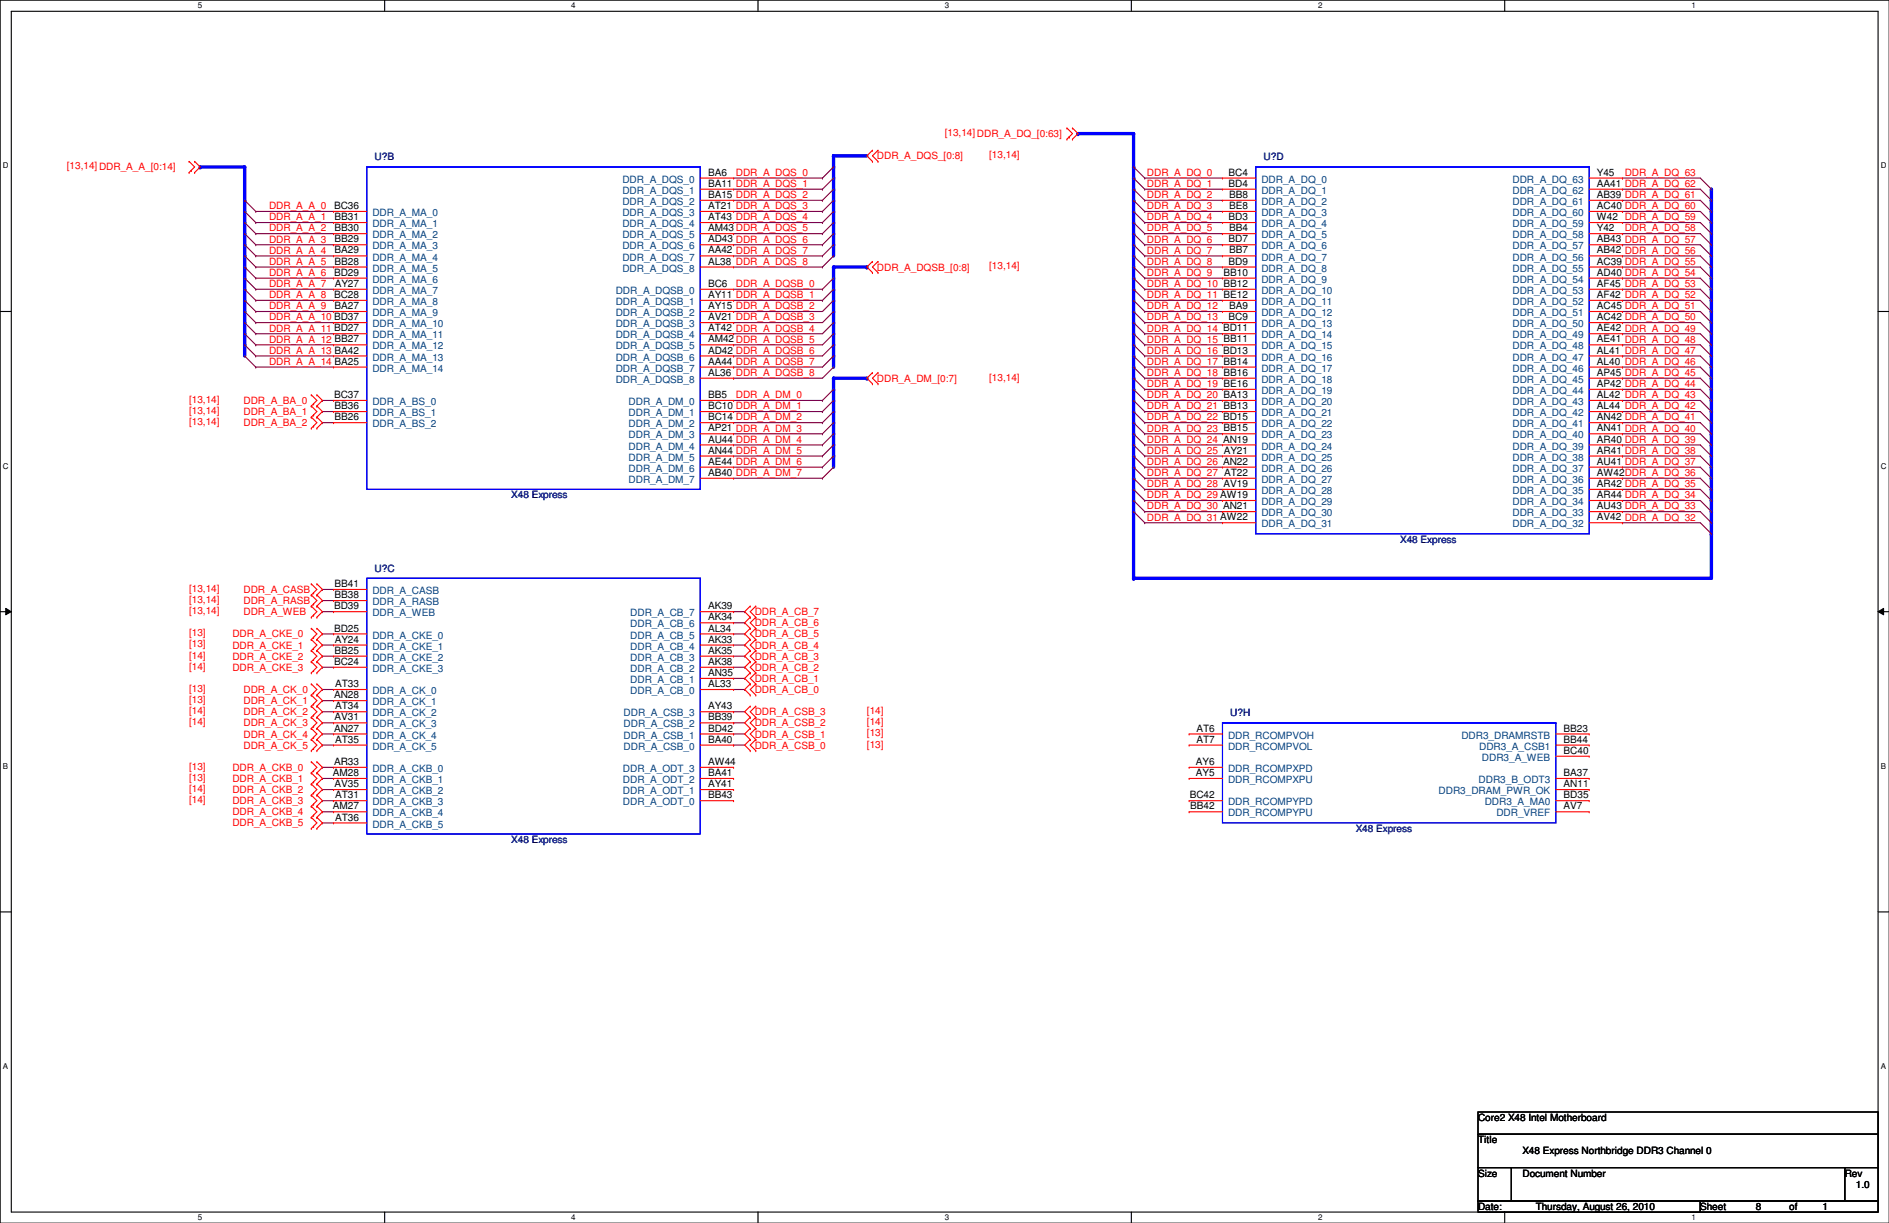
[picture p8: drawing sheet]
<svg xmlns="http://www.w3.org/2000/svg" width="432mm" height="279mm" viewBox="0 0 432 279" stroke-linecap="round" stroke-linejoin="round" font-family="sans-serif">
<defs><g id="words">
<g font-size="2.3" fill="#f00">
<text x="215.9" y="31.1">[13,14]DDR_A_DQ_[0:63]</text>
<text x="15.3" y="38.7">[13,14]DDR_A_A_[0:14]</text>
<text x="168.2" y="40.2">DDR_A_DQS_0</text>
<text x="200.4" y="36.4">DDR_A_DQS_[0:8]</text>
<text x="226.1" y="36.2">[13,14]</text>
<text x="262.2" y="40.2">DDR_A_DQ_0</text>
<text x="371.4" y="40.2">DDR_A_DQ_63</text>
<text x="61.5" y="47.8">DDR_A_A_0</text>
<text x="262.2" y="42.7">DDR_A_DQ_1</text>
<text x="262.2" y="45.3">DDR_A_DQ_2</text>
<text x="262.2" y="47.8">DDR_A_DQ_3</text>
<text x="61.5" y="50.3">DDR_A_A_1</text>
<text x="61.5" y="52.9">DDR_A_A_2</text>
<text x="262.2" y="50.3">DDR_A_DQ_4</text>
<text x="262.2" y="52.9">DDR_A_DQ_5</text>
<text x="371.4" y="52.9">DDR_A_DQ_58</text>
<text x="61.5" y="55.4">DDR_A_A_3</text>
<text x="61.5" y="58">DDR_A_A_4</text>
<text x="262.2" y="55.4">DDR_A_DQ_6</text>
<text x="262.2" y="58">DDR_A_DQ_7</text>
<text x="61.5" y="65.6">DDR_A_A_7</text>
<text x="61.5" y="63">DDR_A_A_6</text>
<text x="61.5" y="60.5">DDR_A_A_5</text>
<text x="168.2" y="65.6">DDR_A_DQSB_0</text>
<text x="200.4" y="61.8">DDR_A_DQSB_[0:8]</text>
<text x="226.1" y="61.6">[13,14]</text>
<text x="262.2" y="60.5">DDR_A_DQ_8</text>
<text x="262.2" y="63">DDR_A_DQ_9</text>
<text x="262.2" y="65.6">DDR_A_DQ_10 BB12</text>
<text x="61.5" y="68.1">DDR_A_A_8</text>
<text x="61.5" y="70.7">DDR_A_A_9</text>
<text x="262.2" y="68.1">DDR_A_DQ_11 BE12</text>
<text x="262.2" y="70.7">DDR_A_DQ_12</text>
<text x="61.5" y="75.7">DDR_A_A_11 BD27</text>
<text x="61.5" y="73.2">DDR_A_A_10 BD37</text>
<text x="262.2" y="73.2">DDR_A_DQ_13</text>
<text x="262.2" y="75.7">DDR_A_DQ_14 BD11</text>
<text x="61.5" y="80.8">DDR_A_A_13 BA42</text>
<text x="61.5" y="78.3">DDR_A_A_12 BB27</text>
<text x="61.5" y="83.4">DDR_A_A_14 BA25</text>
<text x="262.2" y="78.3">DDR_A_DQ_15 BB11</text>
<text x="262.2" y="80.8">DDR_A_DQ_16 BD13</text>
<text x="262.2" y="83.4">DDR_A_DQ_17 BB14</text>
<text x="200.4" y="87.2">DDR_A_DM_[0:7]</text>
<text x="226.1" y="87">[13,14]</text>
<text x="262.2" y="88.4">DDR_A_DQ_19 BE16</text>
<text x="262.2" y="85.9">DDR_A_DQ_18 BB16</text>
<text x="43.2" y="92">[13,14]</text>
<text x="43.2" y="94.6">[13,14]</text>
<text x="55.7" y="92.3">DDR_A_BA_0</text>
<text x="55.7" y="94.8">DDR_A_BA_1</text>
<text x="168.2" y="91">DDR_A_DM_0</text>
<text x="262.2" y="93.5">DDR_A_DQ_21 BB13</text>
<text x="262.2" y="91">DDR_A_DQ_20 BA13</text>
<text x="43.2" y="97.1">[13,14]</text>
<text x="55.7" y="97.4">DDR_A_BA_2</text>
<text x="262.2" y="98.6">DDR_A_DQ_23 BB15</text>
<text x="262.2" y="96.1">DDR_A_DQ_22 BD15</text>
<text x="262.2" y="101.1">DDR_A_DQ_24 AN19</text>
<text x="262.2" y="106.2">DDR_A_DQ_26 AN22</text>
<text x="262.2" y="103.7">DDR_A_DQ_25 AY21</text>
<text x="262.2" y="108.8">DDR_A_DQ_27 AT22</text>
<text x="262.2" y="113.8">DDR_A_DQ_29 AW19</text>
<text x="262.2" y="111.3">DDR_A_DQ_28 AV19</text>
<text x="262.2" y="116.4">DDR_A_DQ_30 AN21</text>
<text x="262.2" y="118.9">DDR_A_DQ_31 AW22</text>
<text x="43.2" y="135.2">[13,14]</text>
<text x="43.2" y="137.8">[13,14]</text>
<text x="55.7" y="135.5">DDR_A_CASB</text>
<text x="43.2" y="140.3">[13,14]</text>
<text x="55.7" y="138">DDR_A_RASB</text>
<text x="55.7" y="140.5">DDR_A_WEB</text>
<text x="172.5" y="140.5">DDR_A_CB_7</text>
<text x="172.5" y="143.1">DDR_A_CB_6</text>
<text x="43.2" y="145.4">[13]</text>
<text x="43.2" y="147.9">[13]</text>
<text x="53.1" y="145.6">DDR_A_CKE_0</text>
<text x="53.1" y="148.2">DDR_A_CKE_1</text>
<text x="172.5" y="145.6">DDR_A_CB_5</text>
<text x="172.5" y="148.2">DDR_A_CB_4</text>
<text x="43.2" y="150.5">[14]</text>
<text x="43.2" y="153">[14]</text>
<text x="53.1" y="150.7">DDR_A_CKE_2</text>
<text x="53.1" y="153.2">DDR_A_CKE_3</text>
<text x="172.5" y="150.7">DDR_A_CB_3</text>
<text x="172.5" y="153.2">DDR_A_CB_2</text>
<text x="172.5" y="155.8">DDR_A_CB_1</text>
<text x="43.2" y="158.1">[13]</text>
<text x="43.2" y="160.6">[13]</text>
<text x="55.7" y="158.3">DDR_A_CK_0</text>
<text x="55.7" y="160.9">DDR_A_CK_1</text>
<text x="172.5" y="158.3">DDR_A_CB_0</text>
<text x="43.2" y="163.2">[14]</text>
<text x="43.2" y="165.7">[14]</text>
<text x="55.7" y="163.4">DDR_A_CK_2</text>
<text x="55.7" y="165.9">DDR_A_CK_3</text>
<text x="172.5" y="163.4">DDR_A_CSB_3</text>
<text x="172.5" y="165.9">DDR_A_CSB_2</text>
<text x="198.2" y="163.2">[14]</text>
<text x="198.2" y="165.7">[14]</text>
<text x="55.7" y="168.5">DDR_A_CK_4</text>
<text x="55.7" y="171">DDR_A_CK_5</text>
<text x="172.5" y="171">DDR_A_CSB_0</text>
<text x="172.5" y="168.5">DDR_A_CSB_1</text>
<text x="198.2" y="170.8">[13]</text>
<text x="198.2" y="168.2">[13]</text>
<text x="43.2" y="175.9">[13]</text>
<text x="43.2" y="178.4">[13]</text>
<text x="53.1" y="176.1">DDR_A_CKB_0</text>
<text x="53.1" y="178.6">DDR_A_CKB_1</text>
<text x="43.2" y="180.9">[14]</text>
<text x="43.2" y="183.5">[14]</text>
<text x="53.1" y="181.2">DDR_A_CKB_2</text>
<text x="53.1" y="183.7">DDR_A_CKB_3</text>
<text x="53.1" y="188.8">DDR_A_CKB_5</text>
<text x="53.1" y="186.3">DDR_A_CKB_4</text>
</g>
<g font-size="2.3" fill="#000080">
<text x="85.6" y="36.7">U?B</text>
<text x="288.8" y="36.7">U?D</text>
<text x="116.9" y="113.9">X48 Express</text>
<text x="320.1" y="124">X48 Express</text>
<text x="85.6" y="130.6">U?C</text>
<text x="281.2" y="163.7">U?H</text>
<text x="309.9" y="190.1">X48 Express</text>
<text x="116.9" y="192.6">X48 Express</text>
</g>
<g font-size="2.3" fill="#004080">
<text x="142.3" y="41.7">DDR_A_DQS_0</text>
<text x="288.3" y="41.7">DDR_A_DQ_0</text>
<text x="345.7" y="41.7">DDR_A_DQ_63</text>
<text x="142.3" y="44.3">DDR_A_DQS_1</text>
<text x="142.3" y="46.8">DDR_A_DQS_2</text>
<text x="288.3" y="44.3">DDR_A_DQ_1</text>
<text x="288.3" y="46.8">DDR_A_DQ_2</text>
<text x="345.7" y="46.8">DDR_A_DQ_61</text>
<text x="345.7" y="44.3">DDR_A_DQ_62</text>
<text x="85.1" y="49.4">DDR_A_MA_0</text>
<text x="85.1" y="51.9">DDR_A_MA_1</text>
<text x="142.3" y="49.4">DDR_A_DQS_3</text>
<text x="142.3" y="51.9">DDR_A_DQS_4</text>
<text x="288.3" y="49.4">DDR_A_DQ_3</text>
<text x="288.3" y="51.9">DDR_A_DQ_4</text>
<text x="345.7" y="51.9">DDR_A_DQ_59</text>
<text x="345.7" y="49.4">DDR_A_DQ_60</text>
<text x="85.1" y="54.4">DDR_A_MA_2</text>
<text x="85.1" y="57">DDR_A_MA_3</text>
<text x="85.1" y="59.5">DDR_A_MA_4</text>
<text x="142.3" y="54.4">DDR_A_DQS_5</text>
<text x="142.3" y="57">DDR_A_DQS_6</text>
<text x="142.3" y="59.5">DDR_A_DQS_7</text>
<text x="288.3" y="54.4">DDR_A_DQ_5</text>
<text x="288.3" y="57">DDR_A_DQ_6</text>
<text x="288.3" y="59.5">DDR_A_DQ_7</text>
<text x="345.7" y="59.5">DDR_A_DQ_56</text>
<text x="345.7" y="57">DDR_A_DQ_57</text>
<text x="345.7" y="54.4">DDR_A_DQ_58</text>
<text x="85.1" y="62.1">DDR_A_MA_5</text>
<text x="85.1" y="64.6">DDR_A_MA_6</text>
<text x="142.3" y="62.1">DDR_A_DQS_8</text>
<text x="288.3" y="62.1">DDR_A_DQ_8</text>
<text x="288.3" y="64.6">DDR_A_DQ_9</text>
<text x="345.7" y="64.6">DDR_A_DQ_54</text>
<text x="345.7" y="62.1">DDR_A_DQ_55</text>
<text x="85.1" y="67.1">DDR_A_MA_7</text>
<text x="85.1" y="69.7">DDR_A_MA_8</text>
<text x="140.8" y="67.1">DDR_A_DQSB_0</text>
<text x="140.8" y="69.7">DDR_A_DQSB_1</text>
<text x="288.3" y="67.1">DDR_A_DQ_10</text>
<text x="288.3" y="69.7">DDR_A_DQ_11</text>
<text x="345.7" y="69.7">DDR_A_DQ_52</text>
<text x="345.7" y="67.1">DDR_A_DQ_53</text>
<text x="85.1" y="72.2">DDR_A_MA_9</text>
<text x="85.1" y="74.8">DDR_A_MA_10</text>
<text x="85.1" y="77.3">DDR_A_MA_11</text>
<text x="140.8" y="72.2">DDR_A_DQSB_2</text>
<text x="140.8" y="74.8">DDR_A_DQSB_3</text>
<text x="140.8" y="77.3">DDR_A_DQSB_4</text>
<text x="288.3" y="72.2">DDR_A_DQ_12</text>
<text x="288.3" y="74.8">DDR_A_DQ_13</text>
<text x="288.3" y="77.3">DDR_A_DQ_14</text>
<text x="345.7" y="77.3">DDR_A_DQ_49</text>
<text x="345.7" y="74.8">DDR_A_DQ_50</text>
<text x="345.7" y="72.2">DDR_A_DQ_51</text>
<text x="85.1" y="79.8">DDR_A_MA_12</text>
<text x="85.1" y="82.4">DDR_A_MA_13</text>
<text x="140.8" y="79.8">DDR_A_DQSB_5</text>
<text x="140.8" y="82.4">DDR_A_DQSB_6</text>
<text x="288.3" y="79.8">DDR_A_DQ_15</text>
<text x="288.3" y="82.4">DDR_A_DQ_16</text>
<text x="345.7" y="82.4">DDR_A_DQ_47</text>
<text x="345.7" y="79.8">DDR_A_DQ_48</text>
<text x="85.1" y="84.9">DDR_A_MA_14</text>
<text x="140.8" y="84.9">DDR_A_DQSB_7</text>
<text x="140.8" y="87.5">DDR_A_DQSB_8</text>
<text x="288.3" y="84.9">DDR_A_DQ_17</text>
<text x="288.3" y="87.5">DDR_A_DQ_18</text>
<text x="345.7" y="87.5">DDR_A_DQ_45</text>
<text x="345.7" y="84.9">DDR_A_DQ_46</text>
<text x="85.1" y="92.5">DDR_A_BS_0</text>
<text x="85.1" y="95.1">DDR_A_BS_1</text>
<text x="143.7" y="92.5">DDR_A_DM_0</text>
<text x="143.7" y="95.1">DDR_A_DM_1</text>
<text x="288.3" y="90">DDR_A_DQ_19</text>
<text x="288.3" y="92.5">DDR_A_DQ_20</text>
<text x="288.3" y="95.1">DDR_A_DQ_21</text>
<text x="345.7" y="95.1">DDR_A_DQ_42</text>
<text x="345.7" y="92.5">DDR_A_DQ_43</text>
<text x="345.7" y="90">DDR_A_DQ_44</text>
<text x="85.1" y="97.6">DDR_A_BS_2</text>
<text x="143.7" y="97.6">DDR_A_DM_2</text>
<text x="143.7" y="100.2">DDR_A_DM_3</text>
<text x="288.3" y="97.6">DDR_A_DQ_22</text>
<text x="288.3" y="100.2">DDR_A_DQ_23</text>
<text x="345.7" y="100.2">DDR_A_DQ_40</text>
<text x="345.7" y="97.6">DDR_A_DQ_41</text>
<text x="143.7" y="102.7">DDR_A_DM_4</text>
<text x="143.7" y="105.2">DDR_A_DM_5</text>
<text x="143.7" y="107.8">DDR_A_DM_6</text>
<text x="288.3" y="102.7">DDR_A_DQ_24</text>
<text x="288.3" y="105.2">DDR_A_DQ_25</text>
<text x="288.3" y="107.8">DDR_A_DQ_26</text>
<text x="345.7" y="107.8">DDR_A_DQ_37</text>
<text x="345.7" y="105.2">DDR_A_DQ_38</text>
<text x="345.7" y="102.7">DDR_A_DQ_39</text>
<text x="143.7" y="110.3">DDR_A_DM_7</text>
<text x="288.3" y="110.3">DDR_A_DQ_27</text>
<text x="288.3" y="112.9">DDR_A_DQ_28</text>
<text x="345.7" y="112.9">DDR_A_DQ_35</text>
<text x="345.7" y="110.3">DDR_A_DQ_36</text>
<text x="288.3" y="115.4">DDR_A_DQ_29</text>
<text x="288.3" y="117.9">DDR_A_DQ_30</text>
<text x="345.7" y="117.9">DDR_A_DQ_33</text>
<text x="345.7" y="115.4">DDR_A_DQ_34</text>
<text x="288.3" y="120.5">DDR_A_DQ_31</text>
<text x="345.7" y="120.5">DDR_A_DQ_32</text>
<text x="85.1" y="135.7">DDR_A_CASB</text>
<text x="85.1" y="138.3">DDR_A_RASB</text>
<text x="85.1" y="140.8">DDR_A_WEB</text>
<text x="144.1" y="143.3">DDR_A_CB_6</text>
<text x="144.1" y="140.8">DDR_A_CB_7</text>
<text x="85.1" y="145.9">DDR_A_CKE_0</text>
<text x="85.1" y="148.4">DDR_A_CKE_1</text>
<text x="144.1" y="148.4">DDR_A_CB_4</text>
<text x="144.1" y="145.9">DDR_A_CB_5</text>
<text x="85.1" y="151">DDR_A_CKE_2</text>
<text x="85.1" y="153.5">DDR_A_CKE_3</text>
<text x="144.1" y="153.5">DDR_A_CB_2</text>
<text x="144.1" y="151">DDR_A_CB_3</text>
<text x="85.1" y="158.6">DDR_A_CK_0</text>
<text x="85.1" y="161.1">DDR_A_CK_1</text>
<text x="144.1" y="158.6">DDR_A_CB_0</text>
<text x="144.1" y="156">DDR_A_CB_1</text>
<text x="85.1" y="163.7">DDR_A_CK_2</text>
<text x="85.1" y="166.2">DDR_A_CK_3</text>
<text x="142.5" y="166.2">DDR_A_CSB_2</text>
<text x="142.5" y="163.7">DDR_A_CSB_3</text>
<text x="85.1" y="168.7">DDR_A_CK_4</text>
<text x="85.1" y="171.3">DDR_A_CK_5</text>
<text x="142.5" y="171.3">DDR_A_CSB_0</text>
<text x="142.5" y="168.7">DDR_A_CSB_1</text>
<text x="280.7" y="168.7">DDR_RCOMPVOH</text>
<text x="280.7" y="171.3">DDR_RCOMPVOL</text>
<text x="334.1" y="168.7">DDR3_DRAMRSTB</text>
<text x="338.1" y="171.3">DDR3_A_CSB1</text>
<text x="338.8" y="173.8">DDR3_A_WEB</text>
<text x="85.1" y="176.4">DDR_A_CKB_0</text>
<text x="85.1" y="178.9">DDR_A_CKB_1</text>
<text x="142.4" y="178.9">DDR_A_ODT_2</text>
<text x="142.4" y="176.4">DDR_A_ODT_3</text>
<text x="280.7" y="176.4">DDR_RCOMPXPD</text>
<text x="280.7" y="178.9">DDR_RCOMPXPU</text>
<text x="338" y="178.9">DDR3_B_ODT3</text>
<text x="85.1" y="181.4">DDR_A_CKB_2</text>
<text x="85.1" y="184">DDR_A_CKB_3</text>
<text x="142.4" y="184">DDR_A_ODT_0</text>
<text x="142.4" y="181.4">DDR_A_ODT_1</text>
<text x="280.7" y="184">DDR_RCOMPYPD</text>
<text x="328.8" y="181.4">DDR3_DRAM_PWR_OK</text>
<text x="339.4" y="184">DDR3_A_MA0</text>
<text x="85.1" y="186.5">DDR_A_CKB_4</text>
<text x="85.1" y="189.1">DDR_A_CKB_5</text>
<text x="280.7" y="186.5">DDR_RCOMPYPU</text>
<text x="342.1" y="186.5">DDR_VREF</text>
</g>
<g font-size="2.3">
<text x="161.8" y="40.1">BA6</text>
<text x="280.8" y="40.1">BC4</text>
<text x="365" y="40.1">Y45</text>
<text x="76.4" y="47.8">BC36</text>
<text x="161.8" y="42.7">BA11 DDR_A_DQS_1</text>
<text x="161.8" y="45.2">BA15 DDR_A_DQS_2</text>
<text x="161.8" y="47.8">AT21 DDR_A_DQS_3</text>
<text x="280.8" y="42.7">BD4</text>
<text x="281" y="45.2">BB8</text>
<text x="281" y="47.8">BE8</text>
<text x="365" y="47.8">AC40 DDR_A_DQ_60</text>
<text x="365" y="45.2">AB39 DDR_A_DQ_61</text>
<text x="365" y="42.7">AA41 DDR_A_DQ_62</text>
<text x="76.5" y="50.3">BB31</text>
<text x="76.5" y="52.8">BB30</text>
<text x="161.8" y="50.3">AT43 DDR_A_DQS_4</text>
<text x="161.8" y="52.8">AM43DDR_A_DQS_5</text>
<text x="280.8" y="50.3">BD3</text>
<text x="281" y="52.8">BB4</text>
<text x="365" y="52.8">Y42</text>
<text x="365" y="50.3">W42 DDR_A_DQ_59</text>
<text x="76.5" y="55.4">BB29</text>
<text x="76.5" y="57.9">BA29</text>
<text x="161.8" y="55.4">AD43 DDR_A_DQS_6</text>
<text x="161.8" y="57.9">AA42 DDR_A_DQS_7</text>
<text x="280.8" y="55.4">BD7</text>
<text x="281" y="57.9">BB7</text>
<text x="365" y="57.9">AB42 DDR_A_DQ_56</text>
<text x="365" y="55.4">AB43 DDR_A_DQ_57</text>
<text x="76.4" y="63">BD29</text>
<text x="76.5" y="60.5">BB28</text>
<text x="76.5" y="65.5">AY27</text>
<text x="161.8" y="60.5">AL38 DDR_A_DQS_8</text>
<text x="161.8" y="65.5">BC6</text>
<text x="279.7" y="63">BB10</text>
<text x="280.8" y="60.5">BD9</text>
<text x="365" y="65.5">AF45 DDR_A_DQ_53</text>
<text x="365" y="63">AD40 DDR_A_DQ_54</text>
<text x="365" y="60.5">AC39 DDR_A_DQ_55</text>
<text x="76.4" y="68.1">BC28</text>
<text x="76.5" y="70.6">BA27</text>
<text x="161.8" y="68.1">AY11 DDR_A_DQSB_1</text>
<text x="161.8" y="70.6">AY15 DDR_A_DQSB_2</text>
<text x="281" y="70.6">BA9</text>
<text x="365" y="70.6">AC45 DDR_A_DQ_51</text>
<text x="365" y="68.1">AF42 DDR_A_DQ_52</text>
<text x="161.8" y="73.2">AV21 DDR_A_DQSB_3</text>
<text x="161.8" y="75.7">AT42 DDR_A_DQSB_4</text>
<text x="280.8" y="73.2">BC9</text>
<text x="365" y="75.7">AE42 DDR_A_DQ_49</text>
<text x="365" y="73.2">AC42 DDR_A_DQ_50</text>
<text x="161.8" y="78.2">AM42DDR_A_DQSB_5</text>
<text x="161.8" y="80.8">AD42 DDR_A_DQSB_6</text>
<text x="161.8" y="83.3">AA44 DDR_A_DQSB_7</text>
<text x="365" y="83.3">AL40 DDR_A_DQ_46</text>
<text x="365" y="80.8">AL41 DDR_A_DQ_47</text>
<text x="365" y="78.2">AE41 DDR_A_DQ_48</text>
<text x="161.8" y="85.9">AL36 DDR_A_DQSB_8</text>
<text x="365" y="88.4">AP42 DDR_A_DQ_44</text>
<text x="365" y="85.9">AP45 DDR_A_DQ_45</text>
<text x="76.4" y="90.9">BC37</text>
<text x="76.5" y="93.5">BB36</text>
<text x="161.8" y="90.9">BB5</text>
<text x="161.8" y="93.5">BC10 DDR_A_DM_1</text>
<text x="365" y="93.5">AL44 DDR_A_DQ_42</text>
<text x="365" y="90.9">AL42 DDR_A_DQ_43</text>
<text x="76.5" y="96">BB26</text>
<text x="161.8" y="96">BC14 DDR_A_DM_2</text>
<text x="161.8" y="98.6">AP21 DDR_A_DM_3</text>
<text x="161.8" y="101.1">AU44 DDR_A_DM_4</text>
<text x="365" y="101.1">AR40 DDR_A_DQ_39</text>
<text x="365" y="98.6">AN41 DDR_A_DQ_40</text>
<text x="365" y="96">AN42 DDR_A_DQ_41</text>
<text x="161.8" y="103.6">AN44 DDR_A_DM_5</text>
<text x="161.8" y="106.2">AE44 DDR_A_DM_6</text>
<text x="365" y="106.2">AU41 DDR_A_DQ_37</text>
<text x="365" y="103.6">AR41 DDR_A_DQ_38</text>
<text x="161.8" y="108.7">AB40 DDR_A_DM_7</text>
<text x="365" y="113.8">AR44 DDR_A_DQ_34</text>
<text x="365" y="111.3">AR42 DDR_A_DQ_35</text>
<text x="365" y="108.7">AW42DDR_A_DQ_36</text>
<text x="365" y="118.9">AV42 DDR_A_DQ_32</text>
<text x="365" y="116.3">AU43 DDR_A_DQ_33</text>
<text x="76.5" y="134.1">BB41</text>
<text x="76.5" y="136.7">BB38</text>
<text x="76.4" y="139.2">BD39</text>
<text x="161.8" y="141.7">AK34</text>
<text x="161.8" y="139.2">AK39</text>
<text x="76.4" y="144.3">BD25</text>
<text x="76.5" y="149.4">BB25</text>
<text x="76.5" y="146.8">AY24</text>
<text x="161.8" y="149.4">AK35</text>
<text x="161.8" y="146.8">AK33</text>
<text x="161.8" y="144.3">AL34</text>
<text x="76.4" y="151.9">BC24</text>
<text x="161.8" y="154.4">AN35</text>
<text x="161.8" y="151.9">AK38</text>
<text x="76.4" y="159.5">AN28</text>
<text x="76.6" y="157">AT33</text>
<text x="161.8" y="157">AL33</text>
<text x="76.4" y="167.1">AN27</text>
<text x="76.5" y="164.6">AV31</text>
<text x="76.6" y="162.1">AT34</text>
<text x="161.8" y="167.1">BD42</text>
<text x="161.8" y="164.6">BB39</text>
<text x="161.8" y="162.1">AY43</text>
<text x="273.5" y="167.1">AT6</text>
<text x="357.4" y="167.1">BB23</text>
<text x="76.6" y="169.7">AT35</text>
<text x="161.8" y="169.7">BA40</text>
<text x="273.5" y="169.7">AT7</text>
<text x="357.4" y="169.7">BB44</text>
<text x="357.4" y="172.2">BC40</text>
<text x="76.1" y="177.3">AM28</text>
<text x="76.4" y="174.8">AR33</text>
<text x="76.5" y="179.8">AV35</text>
<text x="161.8" y="179.8">AY41</text>
<text x="161.8" y="177.3">BA41</text>
<text x="161.8" y="174.8">AW44</text>
<text x="273.4" y="174.8">AY6</text>
<text x="273.4" y="177.3">AY5</text>
<text x="357.4" y="177.3">BA37</text>
<text x="357.4" y="179.8">AN11</text>
<text x="76.1" y="184.9">AM27</text>
<text x="76.6" y="182.4">AT31</text>
<text x="161.8" y="182.4">BB43</text>
<text x="271.9" y="182.4">BC42</text>
<text x="272.1" y="184.9">BB42</text>
<text x="357.4" y="184.9">AV7</text>
<text x="357.4" y="182.4">BD35</text>
<text x="76.6" y="187.5">AT36</text>
<text x="337.9" y="256.1">Core2 X48 Intel Motherboard</text>
<text x="337.9" y="261.2">Title</text>
<text x="348" y="263.7">X48 Express Northbridge DDR3 Channel 0</text>
<text x="337.9" y="268.8">Size</text>
<text x="348" y="268.8">Document Number</text>
<text x="421.7" y="268.8">Rev</text>
<text x="424.2" y="271.4">1.0</text>
<text x="337.9" y="276.4">Date:</text>
<text x="351.1" y="276.4">Thursday, August 26, 2010</text>
<text x="388.7" y="276.4">Sheet</text>
<text x="401.4" y="276.4">8</text>
<text x="409" y="276.4">of</text>
<text x="416.6" y="276.4">1</text>
</g>
<g font-size="1.8">
<text x="45.3" y="1.9">5</text>
<text x="130.6" y="1.9">4</text>
<text x="215.9" y="1.9">3</text>
<text x="301.3" y="1.9">2</text>
<text x="386.6" y="1.9">1</text>
<text x=".7" y="38.5">D</text>
<text x="429.9" y="38.5">D</text>
<text x=".7" y="107.1">C</text>
<text x="429.9" y="107.1">C</text>
<text x=".7" y="175.6">B</text>
<text x="429.9" y="175.6">B</text>
<text x=".7" y="244.2">A</text>
<text x="429.9" y="244.2">A</text>
<text x="45.3" y="278.8">5</text>
<text x="130.6" y="278.8">4</text>
<text x="215.9" y="278.8">3</text>
<text x="301.3" y="278.8">2</text>
<text x="386.6" y="278.8">1</text>
</g>
</g></defs>
<path d="M0 0h431.8v279.4h-431.8zM2.6 2.6h426.7v274.3h-426.7z" fill="none" stroke="#000" stroke-width=".25"/>
<g fill="#fff">
<path d="M45.3 .3h.9v2h-.9z"/>
<path d="M45.3 277.2h.9v1.9h-.9z"/>
</g>
<path d="M87.9 0v2.6M87.9 276.9v2.5" fill="none" stroke="#000" stroke-width=".25"/>
<g fill="#fff">
<path d="M130.6 .3h1v2h-1z"/>
<path d="M130.6 277.2h1v1.9h-1z"/>
</g>
<path d="M173.3 0v2.6M173.3 276.9v2.5" fill="none" stroke="#000" stroke-width=".25"/>
<g fill="#fff">
<path d="M215.9 .3h1v2h-1z"/>
<path d="M215.9 277.2h1v1.9h-1z"/>
</g>
<path d="M258.6 0v2.6M258.6 276.9v2.5" fill="none" stroke="#000" stroke-width=".25"/>
<g fill="#fff">
<path d="M301.3 .3h1v2h-1z"/>
<path d="M301.3 277.2h1v1.9h-1z"/>
</g>
<path d="M344 0v2.6M344 276.9v2.5" fill="none" stroke="#000" stroke-width=".25"/>
<g fill="#fff">
<path d="M386.6 .3h1v2h-1z"/>
<path d="M386.6 277.2h1v1.9h-1z"/>
<path d="M.7 36.9h1.2v2h-1.2z"/>
<path d="M429.9 36.9h1.3v2h-1.3z"/>
<path d="M.7 105.5h1.2v1.9h-1.2z"/>
<path d="M429.9 105.5h1.3v1.9h-1.3z"/>
</g>
<path d="M0 71.2h2.6M429.3 71.2h2.5" fill="none" stroke="#000" stroke-width=".25"/>
<g fill="#fff">
<path d="M.7 174h1.2v2h-1.2z"/>
<path d="M429.9 174h1.2v2h-1.2z"/>
</g>
<path d="M0 139.7h2.6M429.3 139.7h2.5" fill="none" stroke="#000" stroke-width=".25"/>
<path d="M1.3 139l1.3 .7-1.3 .8zM429.3 139.7l1.3-.7v1.5z" fill="#000"/>
<path d="M1.3 139l1.3 .7-1.3 .8zM429.3 139.7l1.3-.7v1.5z" fill="none" stroke="#000" stroke-width=".23"/>
<g fill="#fff">
<path d="M.7 242.6h1.2v2h-1.2z"/>
<path d="M429.9 242.6h1.2v2h-1.2z"/>
</g>
<path d="M0 208.3h2.6M429.3 208.3h2.5" fill="none" stroke="#000" stroke-width=".25"/>
<g fill="none" stroke="#800040" stroke-width=".25">
<path d="M261.7 40.7h.1M261.7 43.2h.1M261.7 45.8h.1M261.7 48.3h.1M261.7 50.8h.1M261.7 53.4h.1M261.7 55.9h.1M261.7 58.5h.1M261.7 40.7h17.7M261.7 43.2h17.7M261.7 45.8h17.7M261.7 48.3h17.7"/>
<path d="M261.7 50.8h17.7M261.7 53.4h17.7M261.7 55.9h17.7M261.7 58.5h17.7M370.9 40.7h.1M370.9 43.2h.1M370.9 45.8h.1M370.9 48.3h.1M370.9 50.8h.1M370.9 53.4h.1M370.9 55.9h.1M370.9 58.5h.1"/>
<path d="M370.9 40.7h17.8M370.9 43.2h17.8M370.9 45.8h17.8M370.9 48.3h17.8M370.9 50.8h17.8M370.9 53.4h17.8M370.9 55.9h17.8M370.9 58.5h17.8M261.7 61h.1M261.7 63.5h.1M261.7 66.1h.1M261.7 68.6h.1"/>
<path d="M261.7 71.2h.1M261.7 73.7h.1M261.7 76.2h.1M261.7 78.8h.1M261.7 61h17.7M261.7 63.5h17.7M261.7 66.1h17.7M261.7 68.6h17.7M261.7 71.2h17.7M261.7 73.7h17.7M261.7 76.2h17.7M261.7 78.8h17.7"/>
<path d="M370.9 61h.1M370.9 63.5h.1M370.9 66.1h.1M370.9 68.6h.1M370.9 71.2h.1M370.9 73.7h.1M370.9 76.2h.1M370.9 78.8h.1M370.9 61h17.8M370.9 63.5h17.8M370.9 66.1h17.8M370.9 68.6h17.8"/>
<path d="M370.9 71.2h17.8M370.9 73.7h17.8M370.9 76.2h17.8M370.9 78.8h17.8M261.7 81.3h.1M261.7 83.9h.1M261.7 88.9h.1M261.7 86.4h.1M261.7 94h.1M261.7 91.5h.1M261.7 99.1h.1M261.7 96.6h.1"/>
<path d="M261.7 81.3h17.7M261.7 83.9h17.7M261.7 88.9h17.7M261.7 86.4h17.7M261.7 94h17.7M261.7 91.5h17.7M261.7 99.1h17.7M261.7 96.6h17.7M370.9 81.3h.1M370.9 83.9h.1M370.9 88.9h.1M370.9 86.4h.1"/>
<path d="M370.9 94h.1M370.9 91.5h.1M370.9 99.1h.1M370.9 96.6h.1M370.9 81.3h17.8M370.9 83.9h17.8M370.9 88.9h17.8M370.9 86.4h17.8M370.9 94h17.8M370.9 91.5h17.8M370.9 99.1h17.8M370.9 96.6h17.8"/>
<path d="M261.7 101.6h.1M261.7 109.3h.1M261.7 106.7h.1M261.7 104.2h.1M261.7 116.9h.1M261.7 114.3h.1M261.7 111.8h.1M261.7 119.4h.1M261.7 101.6h17.7M261.7 109.3h17.7M261.7 106.7h17.7M261.7 104.2h17.7"/>
<path d="M261.7 116.9h17.7M261.7 114.3h17.7M261.7 111.8h17.7M261.7 119.4h17.7M370.9 101.6h.1M370.9 109.3h.1M370.9 106.7h.1M370.9 104.2h.1M370.9 116.9h.1M370.9 114.3h.1M370.9 111.8h.1M370.9 119.4h.1"/>
<path d="M370.9 101.6h17.8M370.9 109.3h17.8M370.9 106.7h17.8M370.9 104.2h17.8M370.9 116.9h17.8M370.9 114.3h17.8M370.9 111.8h17.8M370.9 119.4h17.8"/>
</g>
<path d="M391.2 43.2v2.6" fill="none" stroke="#00f" stroke-width=".76"/>
<circle cx="391.2" cy="43.2" r=".38" fill="#00f"/>
<path d="M391.2 50.8v2.6" fill="none" stroke="#00f" stroke-width=".76"/>
<circle cx="391.2" cy="50.8" r=".38" fill="#00f"/>
<path d="M391.2 55.9v2.6" fill="none" stroke="#00f" stroke-width=".76"/>
<circle cx="391.2" cy="55.9" r=".38" fill="#00f"/>
<path d="M391.2 58.5v2.5" fill="none" stroke="#00f" stroke-width=".76"/>
<circle cx="391.2" cy="58.5" r=".38" fill="#00f"/>
<path d="M391.2 63.5v2.6" fill="none" stroke="#00f" stroke-width=".76"/>
<circle cx="391.2" cy="63.5" r=".38" fill="#00f"/>
<path d="M391.2 68.6v2.6" fill="none" stroke="#00f" stroke-width=".76"/>
<circle cx="391.2" cy="68.6" r=".38" fill="#00f"/>
<path d="M391.2 73.7v2.5" fill="none" stroke="#00f" stroke-width=".76"/>
<circle cx="391.2" cy="73.7" r=".38" fill="#00f"/>
<path d="M391.2 76.2v2.6" fill="none" stroke="#00f" stroke-width=".76"/>
<circle cx="391.2" cy="76.2" r=".38" fill="#00f"/>
<path d="M391.2 94v2.6" fill="none" stroke="#00f" stroke-width=".76"/>
<circle cx="391.2" cy="94" r=".38" fill="#00f"/>
<path d="M391.2 106.7v2.6" fill="none" stroke="#00f" stroke-width=".76"/>
<circle cx="391.2" cy="106.7" r=".38" fill="#00f"/>
<path d="M391.2 111.8v2.5" fill="none" stroke="#00f" stroke-width=".76"/>
<circle cx="391.2" cy="111.8" r=".38" fill="#00f"/>
<path d="M391.2 116.9v2.5" fill="none" stroke="#00f" stroke-width=".76"/>
<circle cx="391.2" cy="116.9" r=".38" fill="#00f"/>
<path d="M391.2 122v10.1" fill="none" stroke="#00f" stroke-width=".76"/>
<circle cx="391.2" cy="122" r=".38" fill="#00f"/>
<path d="M391.2 119.4v2.6" fill="none" stroke="#00f" stroke-width=".76"/>
<circle cx="391.2" cy="119.4" r=".38" fill="#00f"/>
<path d="M391.2 114.3v2.6" fill="none" stroke="#00f" stroke-width=".76"/>
<circle cx="391.2" cy="114.3" r=".38" fill="#00f"/>
<path d="M391.2 109.3v2.5" fill="none" stroke="#00f" stroke-width=".76"/>
<circle cx="391.2" cy="109.3" r=".38" fill="#00f"/>
<path d="M391.2 99.1v2.5" fill="none" stroke="#00f" stroke-width=".76"/>
<circle cx="391.2" cy="99.1" r=".38" fill="#00f"/>
<path d="M391.2 104.2v2.5" fill="none" stroke="#00f" stroke-width=".76"/>
<circle cx="391.2" cy="104.2" r=".38" fill="#00f"/>
<path d="M391.2 101.6v2.6" fill="none" stroke="#00f" stroke-width=".76"/>
<circle cx="391.2" cy="101.6" r=".38" fill="#00f"/>
<path d="M391.2 96.6v2.5" fill="none" stroke="#00f" stroke-width=".76"/>
<circle cx="391.2" cy="96.6" r=".38" fill="#00f"/>
<path d="M391.2 81.3v2.6" fill="none" stroke="#00f" stroke-width=".76"/>
<circle cx="391.2" cy="81.3" r=".38" fill="#00f"/>
<path d="M391.2 86.4v2.5" fill="none" stroke="#00f" stroke-width=".76"/>
<circle cx="391.2" cy="86.4" r=".38" fill="#00f"/>
<path d="M391.2 91.5v2.5" fill="none" stroke="#00f" stroke-width=".76"/>
<circle cx="391.2" cy="91.5" r=".38" fill="#00f"/>
<path d="M391.2 88.9v2.6" fill="none" stroke="#00f" stroke-width=".76"/>
<circle cx="391.2" cy="88.9" r=".38" fill="#00f"/>
<path d="M391.2 83.9v2.5" fill="none" stroke="#00f" stroke-width=".76"/>
<circle cx="391.2" cy="83.9" r=".38" fill="#00f"/>
<path d="M391.2 78.8v2.5" fill="none" stroke="#00f" stroke-width=".76"/>
<circle cx="391.2" cy="78.8" r=".38" fill="#00f"/>
<path d="M391.2 71.2v2.5" fill="none" stroke="#00f" stroke-width=".76"/>
<circle cx="391.2" cy="71.2" r=".38" fill="#00f"/>
<path d="M391.2 66.1v2.5" fill="none" stroke="#00f" stroke-width=".76"/>
<circle cx="391.2" cy="66.1" r=".38" fill="#00f"/>
<path d="M391.2 61v2.5" fill="none" stroke="#00f" stroke-width=".76"/>
<circle cx="391.2" cy="61" r=".38" fill="#00f"/>
<path d="M391.2 53.4v2.5" fill="none" stroke="#00f" stroke-width=".76"/>
<circle cx="391.2" cy="53.4" r=".38" fill="#00f"/>
<path d="M391.2 48.3v2.5" fill="none" stroke="#00f" stroke-width=".76"/>
<circle cx="391.2" cy="48.3" r=".38" fill="#00f"/>
<path d="M391.2 45.8v2.5" fill="none" stroke="#00f" stroke-width=".76"/>
<circle cx="391.2" cy="45.8" r=".38" fill="#00f"/>
<path d="M259.1 132.1h132.1" fill="none" stroke="#00f" stroke-width=".76"/>
<circle cx="259.1" cy="132.1" r=".38" fill="#00f"/>
<path d="M259.1 116.9v15.2" fill="none" stroke="#00f" stroke-width=".76"/>
<circle cx="259.1" cy="116.9" r=".38" fill="#00f"/>
<path d="M259.1 38.1v2.6" fill="none" stroke="#00f" stroke-width=".76"/>
<circle cx="259.1" cy="38.1" r=".38" fill="#00f"/>
<path d="M259.1 30.5v7.6" fill="none" stroke="#00f" stroke-width=".76"/>
<circle cx="259.1" cy="30.5" r=".38" fill="#00f"/>
<path d="M259.1 50.8v2.6" fill="none" stroke="#00f" stroke-width=".76"/>
<circle cx="259.1" cy="50.8" r=".38" fill="#00f"/>
<path d="M259.1 43.2v2.6" fill="none" stroke="#00f" stroke-width=".76"/>
<circle cx="259.1" cy="43.2" r=".38" fill="#00f"/>
<path d="M259.1 40.7v2.5" fill="none" stroke="#00f" stroke-width=".76"/>
<circle cx="259.1" cy="40.7" r=".38" fill="#00f"/>
<path d="M259.1 48.3v2.5" fill="none" stroke="#00f" stroke-width=".76"/>
<circle cx="259.1" cy="48.3" r=".38" fill="#00f"/>
<path d="M259.1 45.8v2.5" fill="none" stroke="#00f" stroke-width=".76"/>
<circle cx="259.1" cy="45.8" r=".38" fill="#00f"/>
<path d="M259.1 55.9v2.6" fill="none" stroke="#00f" stroke-width=".76"/>
<circle cx="259.1" cy="55.9" r=".38" fill="#00f"/>
<path d="M259.1 53.4v2.5" fill="none" stroke="#00f" stroke-width=".76"/>
<circle cx="259.1" cy="53.4" r=".38" fill="#00f"/>
<path d="M259.1 63.5v2.6" fill="none" stroke="#00f" stroke-width=".76"/>
<circle cx="259.1" cy="63.5" r=".38" fill="#00f"/>
<path d="M259.1 61v2.5" fill="none" stroke="#00f" stroke-width=".76"/>
<circle cx="259.1" cy="61" r=".38" fill="#00f"/>
<path d="M259.1 58.5v2.5" fill="none" stroke="#00f" stroke-width=".76"/>
<circle cx="259.1" cy="58.5" r=".38" fill="#00f"/>
<path d="M259.1 68.6v2.6" fill="none" stroke="#00f" stroke-width=".76"/>
<circle cx="259.1" cy="68.6" r=".38" fill="#00f"/>
<path d="M259.1 66.1v2.5" fill="none" stroke="#00f" stroke-width=".76"/>
<circle cx="259.1" cy="66.1" r=".38" fill="#00f"/>
<path d="M259.1 73.7v2.5" fill="none" stroke="#00f" stroke-width=".76"/>
<circle cx="259.1" cy="73.7" r=".38" fill="#00f"/>
<path d="M259.1 71.2v2.5" fill="none" stroke="#00f" stroke-width=".76"/>
<circle cx="259.1" cy="71.2" r=".38" fill="#00f"/>
<path d="M259.1 81.3v2.6" fill="none" stroke="#00f" stroke-width=".76"/>
<circle cx="259.1" cy="81.3" r=".38" fill="#00f"/>
<path d="M259.1 78.8v2.5" fill="none" stroke="#00f" stroke-width=".76"/>
<circle cx="259.1" cy="78.8" r=".38" fill="#00f"/>
<path d="M259.1 76.2v2.6" fill="none" stroke="#00f" stroke-width=".76"/>
<circle cx="259.1" cy="76.2" r=".38" fill="#00f"/>
<path d="M259.1 86.4v2.5" fill="none" stroke="#00f" stroke-width=".76"/>
<circle cx="259.1" cy="86.4" r=".38" fill="#00f"/>
<path d="M259.1 83.9v2.5" fill="none" stroke="#00f" stroke-width=".76"/>
<circle cx="259.1" cy="83.9" r=".38" fill="#00f"/>
<path d="M259.1 91.5v2.5" fill="none" stroke="#00f" stroke-width=".76"/>
<circle cx="259.1" cy="91.5" r=".38" fill="#00f"/>
<path d="M259.1 88.9v2.6" fill="none" stroke="#00f" stroke-width=".76"/>
<circle cx="259.1" cy="88.9" r=".38" fill="#00f"/>
<path d="M259.1 106.7v2.6" fill="none" stroke="#00f" stroke-width=".76"/>
<circle cx="259.1" cy="106.7" r=".38" fill="#00f"/>
<path d="M259.1 94v2.6" fill="none" stroke="#00f" stroke-width=".76"/>
<circle cx="259.1" cy="94" r=".38" fill="#00f"/>
<path d="M259.1 99.1v2.5" fill="none" stroke="#00f" stroke-width=".76"/>
<circle cx="259.1" cy="99.1" r=".38" fill="#00f"/>
<path d="M259.1 96.6v2.5" fill="none" stroke="#00f" stroke-width=".76"/>
<circle cx="259.1" cy="96.6" r=".38" fill="#00f"/>
<path d="M259.1 104.2v2.5" fill="none" stroke="#00f" stroke-width=".76"/>
<circle cx="259.1" cy="104.2" r=".38" fill="#00f"/>
<path d="M259.1 101.6v2.6" fill="none" stroke="#00f" stroke-width=".76"/>
<circle cx="259.1" cy="101.6" r=".38" fill="#00f"/>
<path d="M259.1 109.3v2.5" fill="none" stroke="#00f" stroke-width=".76"/>
<circle cx="259.1" cy="109.3" r=".38" fill="#00f"/>
<path d="M259.1 111.8v2.5" fill="none" stroke="#00f" stroke-width=".76"/>
<circle cx="259.1" cy="111.8" r=".38" fill="#00f"/>
<path d="M259.1 114.3v2.6" fill="none" stroke="#00f" stroke-width=".76"/>
<circle cx="259.1" cy="114.3" r=".38" fill="#00f"/>
<path d="M246.4 30.5h12.7" fill="none" stroke="#00f" stroke-width=".76"/>
<circle cx="246.4" cy="30.5" r=".38" fill="#00f"/>
<g fill="none" stroke="#800040" stroke-width=".25">
<path d="M58.5 48.3h.1M58.5 50.8h.1M58.5 53.4h.1M58.5 55.9h.1M58.5 58.5h.1M58.5 48.3h17.7M58.5 50.8h17.7M58.5 53.4h17.7M58.5 55.9h17.7M58.5 58.5h17.7M58.5 66.1h.1M58.5 63.5h.1"/>
<path d="M58.5 61h.1M58.5 68.6h.1M58.5 76.2h.1M58.5 73.7h.1M58.5 71.2h.1M58.5 78.8h.1M58.5 66.1h17.7M58.5 63.5h17.7M58.5 61h17.7M58.5 68.6h17.7M58.5 76.2h17.7M58.5 73.7h17.7"/>
<path d="M58.5 71.2h17.7M58.5 78.8h17.7M58.5 81.3h.1M58.5 83.9h.1M58.5 81.3h17.7M58.5 83.9h17.7"/>
</g>
<path d="M55.9 48.3v2.5" fill="none" stroke="#00f" stroke-width=".76"/>
<circle cx="55.9" cy="48.3" r=".38" fill="#00f"/>
<path d="M55.9 78.8v2.5" fill="none" stroke="#00f" stroke-width=".76"/>
<circle cx="55.9" cy="78.8" r=".38" fill="#00f"/>
<path d="M55.9 53.4v2.5" fill="none" stroke="#00f" stroke-width=".76"/>
<circle cx="55.9" cy="53.4" r=".38" fill="#00f"/>
<path d="M55.9 61v2.5" fill="none" stroke="#00f" stroke-width=".76"/>
<circle cx="55.9" cy="61" r=".38" fill="#00f"/>
<path d="M55.9 38.1v7.7" fill="none" stroke="#00f" stroke-width=".76"/>
<circle cx="55.9" cy="38.1" r=".38" fill="#00f"/>
<path d="M55.9 45.8v2.5" fill="none" stroke="#00f" stroke-width=".76"/>
<circle cx="55.9" cy="45.8" r=".38" fill="#00f"/>
<path d="M55.9 66.1v2.5" fill="none" stroke="#00f" stroke-width=".76"/>
<circle cx="55.9" cy="66.1" r=".38" fill="#00f"/>
<path d="M55.9 55.9v2.6" fill="none" stroke="#00f" stroke-width=".76"/>
<circle cx="55.9" cy="55.9" r=".38" fill="#00f"/>
<path d="M55.9 58.5v2.5" fill="none" stroke="#00f" stroke-width=".76"/>
<circle cx="55.9" cy="58.5" r=".38" fill="#00f"/>
<path d="M55.9 50.8v2.6" fill="none" stroke="#00f" stroke-width=".76"/>
<circle cx="55.9" cy="50.8" r=".38" fill="#00f"/>
<path d="M55.9 68.6v2.6" fill="none" stroke="#00f" stroke-width=".76"/>
<circle cx="55.9" cy="68.6" r=".38" fill="#00f"/>
<path d="M55.9 71.2v2.5" fill="none" stroke="#00f" stroke-width=".76"/>
<circle cx="55.9" cy="71.2" r=".38" fill="#00f"/>
<path d="M55.9 73.7v2.5" fill="none" stroke="#00f" stroke-width=".76"/>
<circle cx="55.9" cy="73.7" r=".38" fill="#00f"/>
<path d="M55.9 63.5v2.6" fill="none" stroke="#00f" stroke-width=".76"/>
<circle cx="55.9" cy="63.5" r=".38" fill="#00f"/>
<path d="M55.9 76.2v2.6" fill="none" stroke="#00f" stroke-width=".76"/>
<circle cx="55.9" cy="76.2" r=".38" fill="#00f"/>
<path d="M45.8 38.1h10.1" fill="none" stroke="#00f" stroke-width=".76"/>
<circle cx="45.8" cy="38.1" r=".38" fill="#00f"/>
<g fill="none" stroke="#800040" stroke-width=".25">
<path d="M167.7 40.7h20.3M167.7 43.2h20.3M167.7 45.8h20.3M167.7 48.3h20.3M167.7 50.8h20.3M167.7 53.4h20.3M167.7 58.5h20.3M167.7 55.9h20.3M188 40.7h.1M188 43.2h.1M188 45.8h.1M188 48.3h.1"/>
<path d="M188 50.8h.1M188 53.4h.1M188 58.5h.1M188 55.9h.1M167.7 71.2h.1M167.7 76.2h.1M167.7 73.7h.1M167.7 78.8h.1M167.7 66.1h20.3M167.7 61h20.3M167.7 71.2h20.3M167.7 76.2h20.3"/>
<path d="M167.7 73.7h20.3M167.7 78.8h20.3M167.7 68.6h20.3M188 66.1h.1M188 61h.1M188 68.6h.1M73.7 96.6h.1M73.7 94h.1M73.7 91.5h.1M73.7 96.6h2.5M73.7 94h2.5M73.7 91.5h2.5"/>
<path d="M167.7 81.3h.1M167.7 83.9h.1M167.7 86.4h.1M167.7 96.6h20.3M167.7 94h20.3M167.7 91.5h20.3M167.7 99.1h20.3M167.7 81.3h20.3M167.7 83.9h20.3M167.7 86.4h20.3M188 91.5h.1M188 94h.1"/>
<path d="M188 96.6h.1M188 99.1h.1M167.7 101.6h20.3M167.7 104.2h20.3M167.7 109.3h20.3M167.7 106.7h20.3M188 101.6h.1M188 104.2h.1M188 109.3h.1M188 106.7h.1"/>
</g>
<path d="M190.5 40.7v2.5" fill="none" stroke="#00f" stroke-width=".76"/>
<circle cx="190.5" cy="40.7" r=".38" fill="#00f"/>
<path d="M190.5 45.8v2.5" fill="none" stroke="#00f" stroke-width=".76"/>
<circle cx="190.5" cy="45.8" r=".38" fill="#00f"/>
<path d="M190.5 53.4v2.5" fill="none" stroke="#00f" stroke-width=".76"/>
<circle cx="190.5" cy="53.4" r=".38" fill="#00f"/>
<path d="M190.5 38.1v2.6" fill="none" stroke="#00f" stroke-width=".76"/>
<circle cx="190.5" cy="38.1" r=".38" fill="#00f"/>
<path d="M190.5 48.3v2.5" fill="none" stroke="#00f" stroke-width=".76"/>
<circle cx="190.5" cy="48.3" r=".38" fill="#00f"/>
<path d="M190.5 50.8v2.6" fill="none" stroke="#00f" stroke-width=".76"/>
<circle cx="190.5" cy="50.8" r=".38" fill="#00f"/>
<path d="M190.5 43.2v2.6" fill="none" stroke="#00f" stroke-width=".76"/>
<circle cx="190.5" cy="43.2" r=".38" fill="#00f"/>
<path d="M190.5 55.9v2.6" fill="none" stroke="#00f" stroke-width=".76"/>
<circle cx="190.5" cy="55.9" r=".38" fill="#00f"/>
<path d="M190.5 66.1v2.5" fill="none" stroke="#00f" stroke-width=".76"/>
<circle cx="190.5" cy="66.1" r=".38" fill="#00f"/>
<path d="M190.5 71.2v2.5" fill="none" stroke="#00f" stroke-width=".76"/>
<circle cx="190.5" cy="71.2" r=".38" fill="#00f"/>
<path d="M190.5 78.8v2.5" fill="none" stroke="#00f" stroke-width=".76"/>
<circle cx="190.5" cy="78.8" r=".38" fill="#00f"/>
<path d="M190.5 63.5v2.6" fill="none" stroke="#00f" stroke-width=".76"/>
<circle cx="190.5" cy="63.5" r=".38" fill="#00f"/>
<path d="M190.5 73.7v2.5" fill="none" stroke="#00f" stroke-width=".76"/>
<circle cx="190.5" cy="73.7" r=".38" fill="#00f"/>
<path d="M190.5 76.2v2.6" fill="none" stroke="#00f" stroke-width=".76"/>
<circle cx="190.5" cy="76.2" r=".38" fill="#00f"/>
<path d="M190.5 68.6v2.6" fill="none" stroke="#00f" stroke-width=".76"/>
<circle cx="190.5" cy="68.6" r=".38" fill="#00f"/>
<path d="M190.5 81.3v2.6" fill="none" stroke="#00f" stroke-width=".76"/>
<circle cx="190.5" cy="81.3" r=".38" fill="#00f"/>
<path d="M190.5 91.5v2.5" fill="none" stroke="#00f" stroke-width=".76"/>
<circle cx="190.5" cy="91.5" r=".38" fill="#00f"/>
<path d="M190.5 96.6v2.5" fill="none" stroke="#00f" stroke-width=".76"/>
<circle cx="190.5" cy="96.6" r=".38" fill="#00f"/>
<path d="M190.5 104.2v2.5" fill="none" stroke="#00f" stroke-width=".76"/>
<circle cx="190.5" cy="104.2" r=".38" fill="#00f"/>
<path d="M190.5 88.9v2.6" fill="none" stroke="#00f" stroke-width=".76"/>
<circle cx="190.5" cy="88.9" r=".38" fill="#00f"/>
<path d="M190.5 99.1v2.5" fill="none" stroke="#00f" stroke-width=".76"/>
<circle cx="190.5" cy="99.1" r=".38" fill="#00f"/>
<path d="M190.5 101.6v2.6" fill="none" stroke="#00f" stroke-width=".76"/>
<circle cx="190.5" cy="101.6" r=".38" fill="#00f"/>
<path d="M190.5 94v2.6" fill="none" stroke="#00f" stroke-width=".76"/>
<circle cx="190.5" cy="94" r=".38" fill="#00f"/>
<path d="M190.5 61v2.5" fill="none" stroke="#00f" stroke-width=".76"/>
<circle cx="190.5" cy="61" r=".38" fill="#00f"/>
<path d="M190.5 61h7.7" fill="none" stroke="#00f" stroke-width=".76"/>
<circle cx="198.2" cy="61" r=".38" fill="#00f"/>
<path d="M190.5 86.4v2.5" fill="none" stroke="#00f" stroke-width=".76"/>
<circle cx="190.5" cy="86.4" r=".38" fill="#00f"/>
<path d="M190.5 86.4h7.7" fill="none" stroke="#00f" stroke-width=".76"/>
<circle cx="198.2" cy="86.4" r=".38" fill="#00f"/>
<path d="M190.5 35.6h7.7" fill="none" stroke="#00f" stroke-width=".76"/>
<circle cx="190.5" cy="35.6" r=".38" fill="#00f"/>
<path d="M190.5 35.6v2.5" fill="none" stroke="#00f" stroke-width=".76"/>
<circle cx="190.5" cy="35.6" r=".38" fill="#00f"/>
<g fill="none" stroke="#800040" stroke-width=".25">
<path d="M190.5 38.1h.1M190.5 38.1l-2.5 2.6M259.1 38.1h.1M259.1 38.1l2.6 2.6M55.9 48.3h.1M55.9 45.8h.1M55.9 50.8h.1M55.9 53.4h.1M55.9 55.9h.1M55.9 58.5h.1M55.9 48.3l2.6 2.5M55.9 45.8l2.6 2.5"/>
<path d="M55.9 50.8l2.6 2.6M55.9 53.4l2.6 2.5M55.9 55.9l2.6 2.6M55.9 58.5l2.6 2.5M190.5 40.7h.1M190.5 43.2h.1M190.5 45.8h.1M190.5 55.9h.1M190.5 53.4h.1M190.5 48.3h.1M190.5 50.8h.1M190.5 58.5h.1"/>
<path d="M190.5 40.7l-2.5 2.5M190.5 43.2l-2.5 2.6M190.5 45.8l-2.5 2.5M190.5 55.9l-2.5 2.6M190.5 53.4l-2.5 2.5M190.5 48.3l-2.5 2.5M190.5 50.8l-2.5 2.6M190.5 58.5l-2.5 2.5M259.1 40.7h.1M259.1 43.2h.1M259.1 45.8h.1M259.1 48.3h.1"/>
<path d="M259.1 50.8h.1M259.1 53.4h.1M259.1 55.9h.1M259.1 58.5h.1M259.1 40.7l2.6 2.5M259.1 43.2l2.6 2.6M259.1 45.8l2.6 2.5M259.1 48.3l2.6 2.5M259.1 50.8l2.6 2.6M259.1 53.4l2.6 2.5M259.1 55.9l2.6 2.6M259.1 58.5l2.6 2.5"/>
<path d="M388.7 58.5l2.5 2.5M388.7 55.9l2.5 2.6M388.7 53.4l2.5 2.5M388.7 50.8l2.5 2.6M388.7 48.3l2.5 2.5M388.7 45.8l2.5 2.5M388.7 43.2l2.5 2.6M388.7 40.7l2.5 2.5M391.2 58.5h.1M391.2 55.9h.1M391.2 53.4h.1M391.2 50.8h.1"/>
<path d="M391.2 48.3h.1M391.2 45.8h.1M391.2 43.2h.1M55.9 63.5h.1M55.9 61h.1M55.9 71.2h.1M55.9 66.1h.1M55.9 78.8h.1M55.9 73.7h.1M55.9 76.2h.1M55.9 68.6h.1M55.9 63.5l2.6 2.6"/>
<path d="M55.9 61l2.6 2.5M55.9 71.2l2.6 2.5M55.9 66.1l2.6 2.5M55.9 78.8l2.6 2.5M55.9 73.7l2.6 2.5M55.9 76.2l2.6 2.6M55.9 68.6l2.6 2.6M190.5 66.1h.1M190.5 63.5h.1M190.5 68.6h.1M190.5 71.2h.1M190.5 78.8h.1"/>
<path d="M190.5 73.7h.1M190.5 76.2h.1M190.5 66.1l-2.5 2.5M190.5 63.5l-2.5 2.6M190.5 68.6l-2.5 2.6M190.5 71.2l-2.5 2.5M190.5 78.8l-2.5 2.5M190.5 73.7l-2.5 2.5M190.5 76.2l-2.5 2.6M259.1 61h.1M259.1 63.5h.1M259.1 66.1h.1"/>
<path d="M259.1 68.6h.1M259.1 71.2h.1M259.1 73.7h.1M259.1 76.2h.1M259.1 78.8h.1M259.1 61l2.6 2.5M259.1 63.5l2.6 2.6M259.1 66.1l2.6 2.5M259.1 68.6l2.6 2.6M259.1 71.2l2.6 2.5M259.1 73.7l2.6 2.5M259.1 76.2l2.6 2.6"/>
<path d="M259.1 78.8l2.6 2.5M388.7 71.2l2.5 2.5M388.7 78.8l2.5 2.5M388.7 76.2l2.5 2.6M388.7 61l2.5 2.5M388.7 68.6l2.5 2.6M388.7 66.1l2.5 2.5M388.7 63.5l2.5 2.6M388.7 73.7l2.5 2.5M391.2 73.7h.1M391.2 78.8h.1M391.2 61h.1"/>
<path d="M391.2 63.5h.1M391.2 71.2h.1M391.2 68.6h.1M391.2 66.1h.1M391.2 76.2h.1M55.9 81.3h.1M55.9 81.3l2.6 2.6M190.5 81.3h.1M190.5 83.9h.1M190.5 91.5h.1M190.5 88.9h.1M190.5 94h.1"/>
<path d="M190.5 96.6h.1M190.5 99.1h.1M190.5 81.3l-2.5 2.6M190.5 83.9l-2.5 2.5M190.5 91.5l-2.5 2.5M190.5 88.9l-2.5 2.6M190.5 94l-2.5 2.6M190.5 96.6l-2.5 2.5M190.5 99.1l-2.5 2.5M259.1 81.3h.1M259.1 86.4h.1M259.1 83.9h.1"/>
<path d="M259.1 94h.1M259.1 91.5h.1M259.1 88.9h.1M259.1 96.6h.1M259.1 99.1h.1M259.1 81.3l2.6 2.6M259.1 86.4l2.6 2.5M259.1 83.9l2.6 2.5M259.1 94l2.6 2.6M259.1 91.5l2.6 2.5M259.1 88.9l2.6 2.6M259.1 96.6l2.6 2.5"/>
<path d="M259.1 99.1l2.6 2.5M388.7 94l2.5 2.6M388.7 96.6l2.5 2.5M388.7 99.1l2.5 2.5M388.7 81.3l2.5 2.6M388.7 83.9l2.5 2.5M388.7 86.4l2.5 2.5M388.7 88.9l2.5 2.6M388.7 91.5l2.5 2.5M391.2 96.6h.1M391.2 99.1h.1M391.2 83.9h.1"/>
<path d="M391.2 86.4h.1M391.2 88.9h.1M391.2 91.5h.1M391.2 94h.1M391.2 81.3h.1M190.5 106.7h.1M190.5 104.2h.1M190.5 101.6h.1M190.5 106.7l-2.5 2.6M190.5 104.2l-2.5 2.5M190.5 101.6l-2.5 2.6M259.1 104.2h.1"/>
<path d="M259.1 101.6h.1M259.1 116.9h.1M259.1 114.3h.1M259.1 111.8h.1M259.1 109.3h.1M259.1 106.7h.1M259.1 104.2l2.6 2.5M259.1 101.6l2.6 2.6M259.1 116.9l2.6 2.5M259.1 114.3l2.6 2.6M259.1 111.8l2.6 2.5M259.1 109.3l2.6 2.5"/>
<path d="M259.1 106.7l2.6 2.6M388.7 116.9l2.5 2.5M388.7 119.4l2.5 2.6M388.7 111.8l2.5 2.5M388.7 114.3l2.5 2.6M388.7 104.2l2.5 2.5M388.7 106.7l2.5 2.6M388.7 109.3l2.5 2.5M388.7 101.6l2.5 2.6M391.2 119.4h.1M391.2 114.3h.1M391.2 116.9h.1"/>
<path d="M391.2 106.7h.1M391.2 109.3h.1M391.2 111.8h.1M391.2 104.2h.1M391.2 101.6h.1M73.7 134.7h.1M73.7 137.2h.1M73.7 139.7h.1M73.7 134.7h2.5M73.7 137.2h2.5M73.7 139.7h2.5M167.7 139.7h2.5"/>
<path d="M170.2 139.7h.1M391.2 122h.1M73.7 144.8h.1M73.7 147.4h.1M73.7 149.9h.1M73.7 152.4h.1M73.7 157.5h.1M73.7 144.8h2.5M73.7 147.4h2.5M73.7 149.9h2.5M73.7 152.4h2.5M73.7 157.5h2.5"/>
<path d="M167.7 144.8h2.5M167.7 147.4h2.5M167.7 149.9h2.5M167.7 152.4h2.5M167.7 157.5h2.5M167.7 142.3h2.5M167.7 155h2.5M170.2 142.3h.1M170.2 144.8h.1M170.2 147.4h.1M170.2 149.9h.1M170.2 152.4h.1"/>
<path d="M170.2 155h.1M170.2 157.5h.1M73.7 160.1h.1M73.7 162.6h.1M73.7 165.1h.1M73.7 167.7h.1M73.7 170.2h.1M73.7 175.3h.1M73.7 177.8h.1M73.7 160.1h2.5M73.7 162.6h2.5M73.7 165.1h2.5"/>
<path d="M73.7 167.7h2.5M73.7 170.2h2.5M73.7 175.3h2.5M73.7 177.8h2.5M167.7 162.6h.1M167.7 170.2h.1M167.7 167.7h.1M167.7 165.1h.1M167.7 162.6h2.5M167.7 165.1h2.5M167.7 167.7h2.5M167.7 170.2h2.5"/>
<path d="M73.7 180.4h.1M73.7 182.9h.1M73.7 185.5h.1M73.7 188h.1M73.7 180.4h2.5M73.7 182.9h2.5M73.7 185.5h2.5M73.7 188h2.5"/>
</g>
<g fill="none" stroke="#f00" stroke-width=".25">
<path d="M43.2 36.9h.1M43.2 39.4h.1M43.2 36.9l1.3 1.2-1.3 1.3M43.7 38.9h.1M44.5 36.9h.1M44.5 39.4h.1M44.5 36.9l1.3 1.2-1.3 1.3M199.4 34.3h.1M199.4 36.9h.1M199.4 34.3l-1.2 1.3 1.2 1.3M200.7 36.9h.1M200.7 34.3h.1"/>
<path d="M200.7 34.3l-1.3 1.3 1.3 1.3M243.9 29.3h.1M243.9 31.8h.1M243.9 29.3l1.3 1.2-1.3 1.3M244.4 31.3h.1M245.2 29.3h.1M245.2 31.8h.1M245.2 29.3l1.2 1.2-1.2 1.3M76.2 48.3h.1M76.2 50.8h.1M76.2 53.4h.1M76.2 55.9h.1"/>
<path d="M76.2 58.5h.1M76.2 48.3h7.7M76.2 50.8h7.7M76.2 53.4h7.7M76.2 55.9h7.7M76.2 58.5h7.7M160.1 48.3h7.6M160.1 50.8h7.6M160.1 53.4h7.6M160.1 55.9h7.6M160.1 58.5h7.6M160.1 40.7h7.6"/>
<path d="M160.1 43.2h7.6M160.1 45.8h7.6M167.7 40.7h.1M167.7 43.2h.1M167.7 45.8h.1M167.7 48.3h.1M167.7 50.8h.1M167.7 53.4h.1M167.7 55.9h.1M167.7 58.5h.1M199.4 59.7h.1M199.4 59.7l-1.2 1.3 1.2 1.3"/>
<path d="M200.7 59.7h.1M200.7 59.7l-1.3 1.3 1.3 1.3M279.4 40.7h.1M279.4 43.2h.1M279.4 45.8h.1M279.4 48.3h.1M279.4 50.8h.1M279.4 53.4h.1M279.4 55.9h.1M279.4 58.5h.1M279.4 48.3h7.7M279.4 50.8h7.7"/>
<path d="M279.4 53.4h7.7M279.4 55.9h7.7M279.4 58.5h7.7M279.4 40.7h7.7M279.4 43.2h7.7M279.4 45.8h7.7M363.3 48.3h7.6M363.3 50.8h7.6M363.3 53.4h7.6M363.3 55.9h7.6M363.3 58.5h7.6M363.3 40.7h7.6"/>
<path d="M363.3 43.2h7.6M363.3 45.8h7.6M370.9 58.5h.1M370.9 55.9h.1M370.9 53.4h.1M370.9 50.8h.1M370.9 48.3h.1M370.9 45.8h.1M370.9 43.2h.1M370.9 40.7h.1M76.2 61h.1M76.2 63.5h.1"/>
<path d="M76.2 66.1h.1M76.2 68.6h.1M76.2 71.2h.1M76.2 73.7h.1M76.2 76.2h.1M76.2 78.8h.1M76.2 61h7.7M76.2 63.5h7.7M76.2 66.1h7.7M76.2 68.6h7.7M76.2 71.2h7.7M76.2 73.7h7.7"/>
<path d="M76.2 76.2h7.7M76.2 78.8h7.7M160.1 61h7.6M160.1 66.1h7.6M160.1 68.6h7.6M160.1 71.2h7.6M160.1 73.7h7.6M160.1 76.2h7.6M160.1 78.8h7.6M167.7 61h.1M167.7 66.1h.1M167.7 68.6h.1"/>
<path d="M167.7 71.2h.1M167.7 73.7h.1M167.7 76.2h.1M167.7 78.8h.1M199.4 62.3h.1M200.7 62.3h.1M279.4 61h.1M279.4 63.5h.1M279.4 66.1h.1M279.4 68.6h.1M279.4 71.2h.1M279.4 73.7h.1"/>
<path d="M279.4 76.2h.1M279.4 78.8h.1M279.4 61h7.7M279.4 63.5h7.7M279.4 66.1h7.7M279.4 68.6h7.7M279.4 71.2h7.7M279.4 73.7h7.7M279.4 76.2h7.7M279.4 78.8h7.7M363.3 61h7.6M363.3 63.5h7.6"/>
<path d="M363.3 66.1h7.6M363.3 68.6h7.6M363.3 71.2h7.6M363.3 73.7h7.6M363.3 76.2h7.6M363.3 78.8h7.6M370.9 78.8h.1M370.9 76.2h.1M370.9 73.7h.1M370.9 71.2h.1M370.9 68.6h.1M370.9 66.1h.1"/>
<path d="M370.9 63.5h.1M370.9 61h.1M71.2 90.2h.1M71.2 92.8h.1M71.2 95.3h.1M71.2 97.8h.1M71.2 90.2l1.2 1.3-1.2 1.3M71.2 95.3l1.2 1.3-1.2 1.2M71.2 92.8l1.2 1.2-1.2 1.3M71.7 92.2h.1M71.7 97.3h.1M71.7 94.8h.1"/>
<path d="M72.4 90.2h.1M72.4 92.8h.1M72.4 95.3h.1M72.4 97.8h.1M72.4 90.2l1.3 1.3-1.3 1.3M72.4 95.3l1.3 1.3-1.3 1.2M72.4 92.8l1.3 1.2-1.3 1.3M76.2 91.5h.1M76.2 94h.1M76.2 96.6h.1M76.2 81.3h.1M76.2 83.9h.1"/>
<path d="M76.2 91.5h7.7M76.2 94h7.7M76.2 96.6h7.7M76.2 81.3h7.7M76.2 83.9h7.7M160.1 91.5h7.6M160.1 94h7.6M160.1 96.6h7.6M160.1 81.3h7.6M160.1 83.9h7.6M160.1 86.4h7.6M160.1 99.1h7.6"/>
<path d="M167.7 81.3h.1M167.7 83.9h.1M167.7 86.4h.1M167.7 91.5h.1M167.7 94h.1M167.7 96.6h.1M167.7 99.1h.1M199.4 85.1h.1M199.4 87.7h.1M199.4 85.1l-1.2 1.3 1.2 1.3M200.7 87.7h.1M200.7 85.1h.1"/>
<path d="M200.7 85.1l-1.3 1.3 1.3 1.3M279.4 81.3h.1M279.4 83.9h.1M279.4 86.4h.1M279.4 88.9h.1M279.4 91.5h.1M279.4 94h.1M279.4 96.6h.1M279.4 99.1h.1M279.4 91.5h7.7M279.4 94h7.7M279.4 96.6h7.7"/>
<path d="M279.4 81.3h7.7M279.4 83.9h7.7M279.4 86.4h7.7M279.4 99.1h7.7M279.4 88.9h7.7M363.3 91.5h7.6M363.3 94h7.6M363.3 96.6h7.6M363.3 81.3h7.6M363.3 83.9h7.6M363.3 86.4h7.6M363.3 99.1h7.6"/>
<path d="M363.3 88.9h7.6M370.9 99.1h.1M370.9 96.6h.1M370.9 94h.1M370.9 91.5h.1M370.9 88.9h.1M370.9 86.4h.1M370.9 83.9h.1M370.9 81.3h.1M160.1 101.6h7.6M160.1 104.2h7.6M160.1 106.7h7.6"/>
<path d="M160.1 109.3h7.6M167.7 101.6h.1M167.7 104.2h.1M167.7 106.7h.1M167.7 109.3h.1M279.4 101.6h.1M279.4 104.2h.1M279.4 106.7h.1M279.4 109.3h.1M279.4 111.8h.1M279.4 114.3h.1M279.4 116.9h.1"/>
<path d="M279.4 119.4h.1M279.4 101.6h7.7M279.4 104.2h7.7M279.4 106.7h7.7M279.4 109.3h7.7M279.4 111.8h7.7M279.4 114.3h7.7M279.4 116.9h7.7M279.4 119.4h7.7M363.3 101.6h7.6M363.3 104.2h7.6M363.3 106.7h7.6"/>
<path d="M363.3 109.3h7.6M363.3 111.8h7.6M363.3 114.3h7.6M363.3 116.9h7.6M363.3 119.4h7.6M370.9 119.4h.1M370.9 116.9h.1M370.9 114.3h.1M370.9 111.8h.1M370.9 109.3h.1M370.9 106.7h.1M370.9 104.2h.1"/>
<path d="M370.9 101.6h.1M71.2 133.4h.1M71.2 135.9h.1M71.2 138.5h.1M71.2 133.4l1.2 1.3-1.2 1.2M71.2 135.9l1.2 1.3-1.2 1.3M71.2 138.5l1.2 1.2-1.2 1.3M71.7 135.4h.1M71.7 138h.1M72.4 133.4h.1M72.4 135.9h.1M72.4 138.5h.1"/>
<path d="M72.4 133.4l1.3 1.3-1.3 1.2M72.4 135.9l1.3 1.3-1.3 1.3M72.4 138.5l1.3 1.2-1.3 1.3M76.2 134.7h.1M76.2 137.2h.1M76.2 139.7h.1M76.2 134.7h7.7M76.2 137.2h7.7M76.2 139.7h7.7M160.1 139.7h7.6M167.7 139.7h.1M171.5 138.5h.1"/>
<path d="M171.5 138.5l-1.3 1.2 1.3 1.3M172.8 138.5h.1M172.8 138.5l-1.3 1.2 1.3 1.3M71.2 141h.1M71.2 143.6h.1M71.2 146.1h.1M71.2 148.6h.1M71.2 151.2h.1M71.2 153.7h.1M71.2 156.3h.1M71.2 158.8h.1M71.2 143.6l1.2 1.2-1.2 1.3"/>
<path d="M71.2 146.1l1.2 1.3-1.2 1.2M71.2 148.6l1.2 1.3-1.2 1.3M71.2 151.2l1.2 1.2-1.2 1.3M71.2 156.3l1.2 1.2-1.2 1.3M71.2 158.8l1.2 1.3-1.2 1.2M71.7 140.5h.1M71.7 145.6h.1M71.7 148.1h.1M71.7 150.7h.1M71.7 153.2h.1M71.7 158.3h.1M72.4 141h.1"/>
<path d="M72.4 143.6h.1M72.4 146.1h.1M72.4 148.6h.1M72.4 151.2h.1M72.4 153.7h.1M72.4 156.3h.1M72.4 158.8h.1M72.4 143.6l1.3 1.2-1.3 1.3M72.4 146.1l1.3 1.3-1.3 1.2M72.4 148.6l1.3 1.3-1.3 1.3M72.4 151.2l1.3 1.2-1.3 1.3M72.4 156.3l1.3 1.2-1.3 1.3"/>
<path d="M72.4 158.8l1.3 1.3-1.3 1.2M76.2 157.5h.1M76.2 144.8h.1M76.2 147.4h.1M76.2 149.9h.1M76.2 152.4h.1M76.2 157.5h7.7M76.2 144.8h7.7M76.2 147.4h7.7M76.2 149.9h7.7M76.2 152.4h7.7M160.1 157.5h7.6"/>
<path d="M160.1 144.8h7.6M160.1 147.4h7.6M160.1 149.9h7.6M160.1 152.4h7.6M160.1 155h7.6M160.1 142.3h7.6M167.7 157.5h.1M167.7 155h.1M167.7 152.4h.1M167.7 149.9h.1M167.7 147.4h.1M167.7 144.8h.1"/>
<path d="M167.7 142.3h.1M171.5 141h.1M171.5 143.6h.1M171.5 146.1h.1M171.5 148.6h.1M171.5 151.2h.1M171.5 153.7h.1M171.5 156.3h.1M171.5 158.8h.1M171.5 141l-1.3 1.3 1.3 1.3M171.5 143.6l-1.3 1.2 1.3 1.3M171.5 146.1l-1.3 1.3 1.3 1.2"/>
<path d="M171.5 148.6l-1.3 1.3 1.3 1.3M171.5 151.2l-1.3 1.2 1.3 1.3M171.5 153.7l-1.3 1.3 1.3 1.3M171.5 156.3l-1.3 1.2 1.3 1.3M172.8 141h.1M172.8 143.6h.1M172.8 146.1h.1M172.8 148.6h.1M172.8 151.2h.1M172.8 153.7h.1M172.8 156.3h.1M172.8 158.8h.1"/>
<path d="M172.8 141l-1.3 1.3 1.3 1.3M172.8 143.6l-1.3 1.2 1.3 1.3M172.8 146.1l-1.3 1.3 1.3 1.2M172.8 148.6l-1.3 1.3 1.3 1.3M172.8 151.2l-1.3 1.2 1.3 1.3M172.8 153.7l-1.3 1.3 1.3 1.3M172.8 156.3l-1.3 1.2 1.3 1.3M71.2 161.3h.1M71.2 163.9h.1M71.2 166.4h.1M71.2 169h.1M71.2 171.5h.1"/>
<path d="M71.2 174h.1M71.2 176.6h.1M71.2 179.1h.1M71.2 161.3l1.2 1.3-1.2 1.3M71.2 163.9l1.2 1.2-1.2 1.3M71.2 166.4l1.2 1.3-1.2 1.3M71.2 169l1.2 1.2-1.2 1.3M71.2 174l1.2 1.3-1.2 1.3M71.2 176.6l1.2 1.2-1.2 1.3M71.2 179.1l1.2 1.3-1.2 1.3M71.7 160.8h.1M71.7 163.4h.1"/>
<path d="M71.7 165.9h.1M71.7 168.4h.1M71.7 171h.1M71.7 176.1h.1M71.7 178.6h.1M72.4 161.3h.1M72.4 163.9h.1M72.4 166.4h.1M72.4 169h.1M72.4 171.5h.1M72.4 174h.1M72.4 176.6h.1"/>
<path d="M72.4 179.1h.1M72.4 161.3l1.3 1.3-1.3 1.3M72.4 163.9l1.3 1.2-1.3 1.3M72.4 166.4l1.3 1.3-1.3 1.3M72.4 169l1.3 1.2-1.3 1.3M72.4 174l1.3 1.3-1.3 1.3M72.4 176.6l1.3 1.2-1.3 1.3M72.4 179.1l1.3 1.3-1.3 1.3M76.2 160.1h.1M76.2 162.6h.1M76.2 165.1h.1M76.2 167.7h.1"/>
<path d="M76.2 170.2h.1M76.2 175.3h.1M76.2 177.8h.1M76.2 177.8h7.7M76.2 175.3h7.7M76.2 160.1h7.7M76.2 162.6h7.7M76.2 165.1h7.7M76.2 167.7h7.7M76.2 170.2h7.7M160.1 177.8h7.6M160.1 175.3h7.6"/>
<path d="M160.1 162.6h7.6M160.1 165.1h7.6M160.1 167.7h7.6M160.1 170.2h7.6M167.7 177.8h.1M167.7 175.3h.1M167.7 170.2h.1M167.7 167.7h.1M167.7 165.1h.1M167.7 162.6h.1M171.5 161.3h.1M171.5 163.9h.1"/>
<path d="M171.5 166.4h.1M171.5 169h.1M171.5 171.5h.1M171.5 161.3l-1.3 1.3 1.3 1.3M171.5 163.9l-1.3 1.2 1.3 1.3M171.5 169l-1.3 1.2 1.3 1.3M171.5 166.4l-1.3 1.3 1.3 1.3M172.8 163.9h.1M172.8 161.3h.1M172.8 166.4h.1M172.8 171.5h.1M172.8 169h.1"/>
<path d="M172.8 161.3l-1.3 1.3 1.3 1.3M172.8 163.9l-1.3 1.2 1.3 1.3M172.8 169l-1.3 1.2 1.3 1.3M172.8 166.4l-1.3 1.3 1.3 1.3M271.8 167.7h.1M271.8 170.2h.1M271.8 175.3h.1M271.8 177.8h.1M271.8 177.8h7.6M271.8 175.3h7.6M271.8 167.7h7.6M271.8 170.2h7.6"/>
<path d="M355.6 177.8h7.7M355.6 167.7h7.7M355.6 170.2h7.7M355.6 172.8h7.7M363.3 170.2h.1M363.3 172.8h.1M363.3 177.8h.1M363.3 167.7h.1M71.2 181.7h.1M71.2 184.2h.1M71.2 186.7h.1M71.2 189.3h.1"/>
<path d="M71.2 181.7l1.2 1.2-1.2 1.3M71.2 186.7l1.2 1.3-1.2 1.3M71.2 184.2l1.2 1.3-1.2 1.2M71.7 181.1h.1M71.7 183.7h.1M71.7 188.8h.1M71.7 186.2h.1M72.4 181.7h.1M72.4 184.2h.1M72.4 186.7h.1M72.4 189.3h.1M72.4 184.2l1.3 1.3-1.3 1.2"/>
<path d="M72.4 181.7l1.3 1.2-1.3 1.3M72.4 186.7l1.3 1.3-1.3 1.3M76.2 180.4h.1M76.2 182.9h.1M76.2 185.5h.1M76.2 188h.1M76.2 182.9h7.7M76.2 180.4h7.7M76.2 185.5h7.7M76.2 188h7.7M160.1 182.9h7.6M160.1 180.4h7.6"/>
<path d="M167.7 182.9h.1M167.7 180.4h.1M271.8 182.9h.1M271.8 185.5h.1M271.8 182.9h7.6M271.8 185.5h7.6M355.6 182.9h7.7M355.6 180.4h7.7M355.6 185.5h7.7M363.3 185.5h.1M363.3 182.9h.1M363.3 180.4h.1"/>
</g>
<path d="M337.9 254h91.4v5.1h-91.4zM337.9 259.1h91.4v7.6h-91.4zM337.9 266.7h7.6v7.7h-7.6zM337.9 274.4h50.8v2.5h-50.8zM345.5 266.7h76.2v7.7h-76.2zM388.7 274.4h40.6v2.5h-40.6zM421.7 266.7h7.6v7.7h-7.6z" fill="none" stroke="#000" stroke-width=".25"/>
<path d="M83.9 38.1h76.2v73.7h-76.2zM83.9 38.1h76.2M160.1 38.1h.1M287.1 38.1h76.2v83.9h-76.2zM287.1 38.1h76.2M363.3 38.1h.1M83.9 132.1h76.2v58.4h-76.2zM83.9 132.1h76.2M160.1 132.1h.1M279.4 165.1h76.2v22.9h-76.2zM279.4 165.1h76.2M355.6 165.1h.1" fill="none" stroke="#00f" stroke-width=".25"/>
<use href="#words"/>
</svg>
